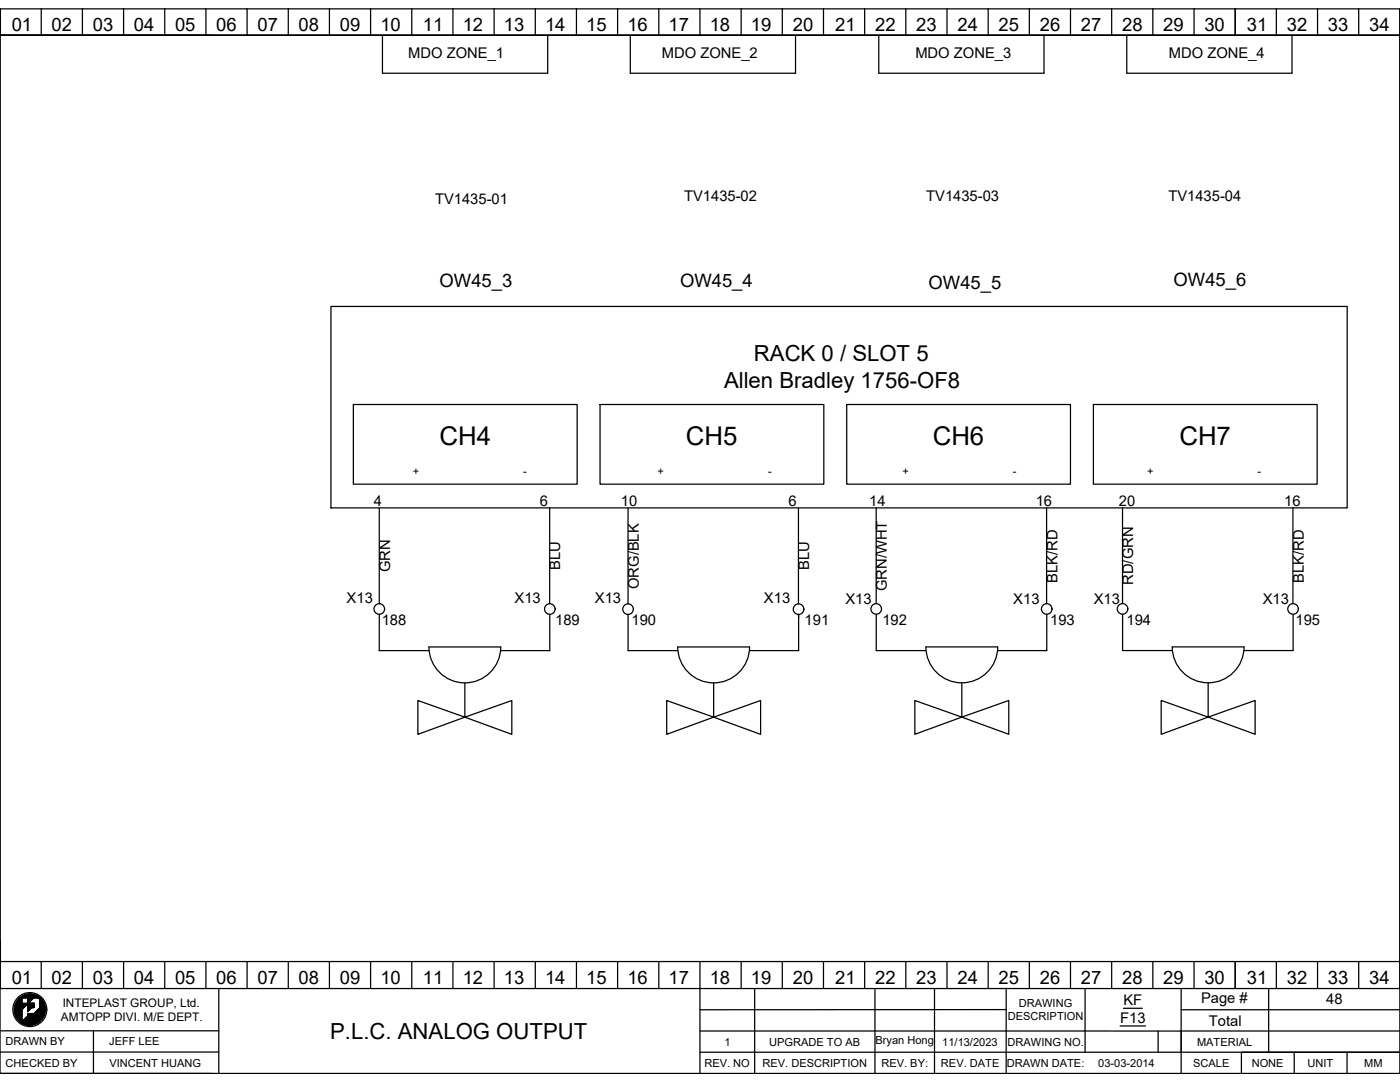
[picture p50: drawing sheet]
<svg xmlns="http://www.w3.org/2000/svg" width="279mm" height="216mm" viewBox="0 0 279 216" stroke-linecap="round" stroke-linejoin="round" font-family="sans-serif">
<defs><g id="words">
<g font-size="5.2">
<text x="87.7" y="88.8">CH4</text>
<text x="136.9" y="88.8">CH5</text>
<text x="186.1" y="88.8">CH6</text>
<text x="235.4" y="88.8">CH7</text>
</g>
<g font-size="4.4">
<text x="144.5" y="77.3">Allen Bradley 1756-OF8</text>
<text x="150.5" y="72">RACK 0 / SLOT 5</text>
<text x="65.9" y="207.3">P.L.C. ANALOG OUTPUT</text>
</g>
<g font-size="3.7">
<text x="2.3" y="6.2">01</text>
<text x="10.3" y="6.2">02</text>
<text x="18.5" y="6.2">03</text>
<text x="26.7" y="6.2">04</text>
<text x="34.9" y="6.2">05</text>
<text x="43.2" y="6.2">06</text>
<text x="51.4" y="6.2">07</text>
<text x="59.6" y="6.2">08</text>
<text x="67.8" y="6.2">09</text>
<text x="75.9" y="6.2">10</text>
<text x="84.4" y="6.2">11</text>
<text x="92.4" y="6.2">12</text>
<text x="100.6" y="6.2">13</text>
<text x="108.8" y="6.2">14</text>
<text x="117" y="6.2">15</text>
<text x="125.2" y="6.2">16</text>
<text x="133.4" y="6.2">17</text>
<text x="141.6" y="6.2">18</text>
<text x="149.8" y="6.2">19</text>
<text x="158.2" y="6.2">20</text>
<text x="166.7" y="6.2">21</text>
<text x="174.7" y="6.2">22</text>
<text x="182.9" y="6.2">23</text>
<text x="191.1" y="6.2">24</text>
<text x="199.3" y="6.2">25</text>
<text x="207.5" y="6.2">26</text>
<text x="215.7" y="6.2">27</text>
<text x="223.9" y="6.2">28</text>
<text x="232.2" y="6.2">29</text>
<text x="240.4" y="6.2">30</text>
<text x="248.8" y="6.2">31</text>
<text x="256.8" y="6.2">32</text>
<text x="265" y="6.2">33</text>
<text x="273.2" y="6.2">34</text>
<text x="87.7" y="57.3">OW45_3</text>
<text x="135.7" y="57.3">OW45_4</text>
<text x="185.3" y="57.7">OW45_5</text>
<text x="234.2" y="57.1">OW45_6</text>
<text x="2.3" y="196.4">01</text>
<text x="10.3" y="196.4">02</text>
<text x="18.5" y="196.4">03</text>
<text x="26.7" y="196.4">04</text>
<text x="34.9" y="196.4">05</text>
<text x="43.2" y="196.4">06</text>
<text x="51.4" y="196.4">07</text>
<text x="59.6" y="196.4">08</text>
<text x="67.8" y="196.4">09</text>
<text x="75.9" y="196.4">10</text>
<text x="84.4" y="196.4">11</text>
<text x="92.4" y="196.4">12</text>
<text x="100.6" y="196.4">13</text>
<text x="108.8" y="196.4">14</text>
<text x="117" y="196.4">15</text>
<text x="125.2" y="196.4">16</text>
<text x="133.4" y="196.4">17</text>
<text x="141.6" y="196.4">18</text>
<text x="149.8" y="196.4">19</text>
<text x="158.2" y="196.4">20</text>
<text x="166.7" y="196.4">21</text>
<text x="174.7" y="196.4">22</text>
<text x="182.9" y="196.4">23</text>
<text x="191.1" y="196.4">24</text>
<text x="199.3" y="196.4">25</text>
<text x="207.5" y="196.4">26</text>
<text x="215.7" y="196.4">27</text>
<text x="223.9" y="196.4">28</text>
<text x="232.2" y="196.4">29</text>
<text x="240.4" y="196.4">30</text>
<text x="248.8" y="196.4">31</text>
<text x="256.8" y="196.4">32</text>
<text x="265" y="196.4">33</text>
<text x="273.2" y="196.4">34</text>
</g>
<g font-size="2.9">
<text x="81.5" y="11.5">MDO ZONE_1</text>
<text x="132.1" y="11.5">MDO ZONE_2</text>
<text x="182.7" y="11.5">MDO ZONE_3</text>
<text x="233.3" y="11.5">MDO ZONE_4</text>
<text x="86.8" y="40.7">TV1435-01</text>
<text x="136.5" y="40.2">TV1435-02</text>
<text x="184.8" y="40.2">TV1435-03</text>
<text x="233.2" y="40.2">TV1435-04</text>
<text x="74.6" y="100.9">4</text>
<text x="107.8" y="100.9">6</text>
<text x="123.9" y="100.9">10</text>
<text x="157.3" y="100.9">6</text>
<text x="173.5" y="100.9">14</text>
<text x="206.7" y="100.9">16</text>
<text x="223.3" y="100.9">20</text>
<text x="256.3" y="100.9">16</text>
<text x="111.8" y="113.8" transform="rotate(-90 111.8 113.8)">BLU</text>
<text x="161.5" y="113.8" transform="rotate(-90 161.5 113.8)">BLU</text>
<text x="77.8" y="114.1" transform="rotate(-90 77.8 114.1)">GRN</text>
<text x="127.5" y="117.5" transform="rotate(-90 127.5 117.5)">ORG/BLK</text>
<text x="177" y="118" transform="rotate(-90 177 118)">GRN/WHT</text>
<text x="211" y="116.2" transform="rotate(-90 211 116.2)">BLK/RD</text>
<text x="226.2" y="116.7" transform="rotate(-90 226.2 116.7)">RD/GRN</text>
<text x="260.2" y="116.2" transform="rotate(-90 260.2 116.2)">BLK/RD</text>
<text x="69.2" y="120.4">X13</text>
<text x="76.2" y="124.7">188</text>
<text x="102.7" y="120.4">X13</text>
<text x="110.8" y="124.7">189</text>
<text x="118.7" y="120.4">X13</text>
<text x="126" y="124.7">190</text>
<text x="152.5" y="120.4">X13</text>
<text x="160.6" y="124.7">191</text>
<text x="168.7" y="120.4">X13</text>
<text x="176.1" y="124.7">192</text>
<text x="202.2" y="120.4">X13</text>
<text x="209.6" y="124.7">193</text>
<text x="218.3" y="120.4">X13</text>
<text x="224.8" y="124.7">194</text>
<text x="252" y="120.4">X13</text>
<text x="258.6" y="124.7">195</text>
<text x="224.2" y="200.6">KF</text>
<text x="239.7" y="200.1">Page #</text>
<text x="264.7" y="200.4">48</text>
<text x="223.5" y="204.1">F13</text>
<text x="241.2" y="204.6">Total</text>
</g>
<g font-size="2.4">
<text x="12.2" y="203.7">AMTOPP DIVI. M/E DEPT.</text>
<text x="12.5" y="200.9">INTEPLAST GROUP, Ltd.</text>
</g>
<g font-size="2.2">
<text x="82.4" y="94.9">+</text>
<text x="104.4" y="94.9">-</text>
<text x="131.2" y="94.9">+</text>
<text x="153.3" y="94.9">-</text>
<text x="180.1" y="94.9">+</text>
<text x="202.1" y="94.9">-</text>
<text x="228.9" y="94.9">+</text>
<text x="251" y="94.9">-</text>
<text x="201.1" y="203.6">DESCRIPTION</text>
<text x="203.3" y="200.9">DRAWING</text>
<text x="1.1" y="208.6">DRAWN BY</text>
<text x="21.8" y="208.6">JEFF LEE</text>
<text x="144.6" y="208.6">1</text>
<text x="153.5" y="208.6">UPGRADE TO AB</text>
<text x="174.7" y="208.4">Bryan Hong</text>
<text x="188.1" y="208.6">11/13/2023</text>
<text x="201.1" y="208.6">DRAWING NO.</text>
<text x="238.9" y="208.6">MATERIAL</text>
<text x="1.1" y="212.8">CHECKED BY</text>
<text x="21.8" y="212.8">VINCENT HUANG</text>
<text x="140.6" y="212.9">REV. NO</text>
<text x="152.2" y="212.9">REV. DESCRIPTION</text>
<text x="175.9" y="212.9">REV. BY:</text>
<text x="187.8" y="212.9">REV. DATE</text>
<text x="201" y="212.9">DRAWN DATE:</text>
<text x="219.2" y="212.9">03-03-2014</text>
<text x="238.1" y="212.9">SCALE</text>
<text x="249.8" y="212.9">NONE</text>
<text x="260.9" y="212.9">UNIT</text>
<text x="272.3" y="212.9">MM</text>
</g>
</g></defs>
<g fill="none" stroke="#000" stroke-width=".25">
<path d="M0 1.8h279.4v212.4h-279.4zM0 7v-5.2v190.1v-4.2M8.2 1.7v5.3M16.4 1.7v5.3M24.7 1.7v5.3M32.9 1.7v5.3M41.1 1.7v5.3M42.4 7h-42.4h279.4M49.3 1.7v5.3M57.5 1.7v5.3M65.7 1.7v5.3M74 1.7v5.3"/>
<path d="M76.3 7.1v7.5h33v-7.5M82.2 1.7v5.3M90.4 1.7v5.3M98.6 1.7v5.3M106.8 1.7v5.3M115 1.7v5.3M123.3 1.7v5.3M125.8 7.1v7.5h33v-7.5M131.5 1.7v5.3M139.7 1.7v5.3M147.9 1.7v5.3M156.1 1.7v5.3"/>
<path d="M164.3 1.7v5.3M172.6 1.7v5.3M175.4 7.1v7.5h33v-7.5M180.8 1.7v5.3M189 1.7v5.3M197.2 1.7v5.3M205.4 1.7v5.3M213.6 1.7v5.3M221.9 1.7v5.3M224.9 7.1v7.5h32.9v-7.5M230.1 1.7v5.3M238.3 1.7v5.3"/>
<path d="M246.5 1.7v5.3M254.7 1.7v5.3M262.9 1.7v5.3M271.2 1.7v5.3M279.4 1.8v195.5h-279.4v-5.4M66.1 61.1h202.8v40.2h-202.8zM70.5 80.7h44.7v15.9h-44.7zM119.8 80.7h44.6v15.9h-44.6zM169 80.7h44.6v15.9h-44.6zM218.2 80.7h44.7v15.9h-44.7zM75.7 101.3v19.2M109.7 101.3v19.2"/>
<path d="M125.3 101.4v19.1M159.3 101.4v19.1M174.9 101.3v19.2M208.9 101.3v19.2M224 101.3v19.1M258 101.3v19.1M75.7 122.6v7.2h9.9M83.4 139.8l9.4 3.3-9.4 3.4zM85.6 129.1h14.3a7.2 7.2 0 0 1-7.1 7.2 7.2 7.2 0 0 1-7.2-7.2zM92.8 136.3v6.8M109.7 122.6v7.2h-9.8M125.3 122.6v7.2h10"/>
<path d="M133.1 139.8l9.3 3.3-9.3 3.4zM135.3 129.1h14.3a7.2 7.2 0 0 1-7.2 7.2 7.2 7.2 0 0 1-7.1-7.2zM142.4 136.3v6.8M159.4 122.6v7.2h-9.8M174.9 122.6v7.2h9.9M182.6 139.8l9.3 3.3-9.3 3.4zM184.8 129.1h14.3a7.2 7.2 0 0 1-7.2 7.1 7.2 7.2 0 0 1-7.1-7.1zM191.9 136.3v6.8M208.9 122.6v7.2h-9.8M224 122.6v7.2h10M231.7 139.8l9.4 3.3-9.4 3.4zM233.9 129.1h14.4a7.2 7.2 0 0 1-7.2 7.1 7.2 7.2 0 0 1-7.2-7.1z"/>
<path d="M241.1 136.2v6.9M258.1 122.6v7.2h-9.9M92.8 143.1l9.3-3.3v6.7zM142.4 143.1l9.4-3.3v6.7zM191.9 143.1l9.4-3.3v6.7zM241.1 143.1l9.4-3.3v6.7zM0 191.9h279.4M4 199.1l-.4 .4M4.2 198.9l-.8 .8M4.3 198.9h1.2v1.3h-1.2zM4.4 199.2l-1.5 1.5M4.4 199.3l-1.5 1.5"/>
<path d="M4.4 199.4l-1.5 1.5M4.4 199.4l-1.5 1.6M4.4 199.5l-1.5 1.6M4.4 199.6l-1.5 1.5M4.4 199.7l-1.6 1.5M4.4 199.7l-1.6 1.6M4.4 199.8l-1.6 1.6M4.4 199.9l-1.6 1.5M4.4 199.9l-1.6 1.6M4.4 200l-1.6 1.6M4.4 198.7l-1.2 1.2M4.6 198.7l-1.4 1.4"/>
<path d="M4.7 198.6l-1.6 1.6M4.8 198.6l-1.7 1.7M4.9 198.5l-1.9 1.9M5 198.5l-2.1 2.1M5.2 198.4l-.7 .7M5.3 198.4l-.7 .7M5.4 198.4l-.7 .7M5.5 198.4l-.8 .7M5.5 198.4l-.7 .7M5.6 198.4l-.7 .7M5.7 198.3l-.8 .8M5.8 198.3l-.8 .8"/>
<path d="M5.8 198.3l-.7 .8M5.9 198.3l-.8 .8M6 198.3l-.8 .8M6.1 198.3l-.8 .8M6.2 198.3l-.8 .8M6.2 198.4l-.7 .7M6.3 198.4l-.7 .7M6.4 198.4l-.8 .8M6.5 198.4l-.9 .9M6.5 198.4l-.9 1M6.6 198.4l-1 1.1M6.7 198.4l-1.1 1.1"/>
<path d="M6.7 198.4l-1.1 1.2M6.8 198.4l-1.2 1.3M6.8 198.5l-1.2 1.2M6.9 198.5l-1.3 1.3M6.9 198.5l-1.3 1.4M7 198.5l-1.4 1.4M7 199.1l.4-.4-.3 .4M7 198.5l-1.4 1.5M7.1 198.5l-1.5 1.6M7.1 198.6l-1.5 1.5M7.2 198.6l-1.6 1.6M7.2 198.6l-4.1 4.1"/>
<path d="M7.3 198.6l-.5 .5M7.3 198.7l-.4 .4M7.4 198.7l-.5 .4M7.5 198.7l-.4 .4M7.5 198.8l-.3 .3M7.6 198.8l-.3 .3M7.7 198.9l-.4 .2M7.7 198.9l-.2 .2M7.8 198.9l-.3 .2M7.8 198.9l-.2 .2M7.8 199l-.1 .1M7.9 199.4l.2-.2-.2 .2"/>
<path d="M7.9 199l-.2 .2M7.9 199.5l.3-.2-.3 .3M7.9 199.1l-.1 .1M8 199.1l-.2 .2M8.1 199.2l-.2 .3M8.2 199.3l-.3 .4M8.2 191.9v5.3M8.3 199.4l-.4 .3M8.3 199.4l-.4 .4M8.3 199.4l-.4 .5M8.4 199.5l-.5 .4M8.4 199.5l-.5 .5"/>
<path d="M8.5 199.6l-.6 .6M8.5 199.7l-.6 .6M8.5 199.7l-.6 .7M8.6 199.8l-.7 .6M8.6 199.8l-.7 .7M8.6 199.8l-.7 .8M8.6 199.9l-.7 .7M8.7 199.9l-.8 .8M8.7 200l-.8 .8M16.4 191.9v5.3M24.7 191.9v5.3M32.9 191.9v5.3"/>
<path d="M41.1 191.9v5.3M43.7 197.2v17M49.3 191.9v5.3M57.5 191.9v5.3M65.7 191.9v5.3M74 191.9v5.3M82.2 191.9v5.3M90.4 191.9v5.3M98.6 191.9v5.3M106.8 191.9v5.3M115 191.9v5.3M123.3 191.9v5.3"/>
<path d="M131.5 191.9v5.3M139.7 191.9v22.3M147.9 191.9v5.3M150.6 197.3v16.9M156.1 191.9v5.3M164.3 191.9v5.3M172.6 191.9v5.3M174.6 197.3v16.9M180.8 191.9v5.3M186.5 197.3v16.9M189 191.9v5.3M197.2 191.9v5.3"/>
<path d="M200.8 197.2v17M205.4 191.9v5.3M213.6 191.9v5.3M216.6 197.3v12.7M221.9 191.9v5.3M230.1 191.9v5.3M235.7 197.3v16.9M238.3 191.9v5.3M246.5 191.9v5.3M253.2 197.3v12.7M254.7 191.9v5.3M262.9 191.9v5.3"/>
<path d="M271.2 191.9v5.3M0 209.9h43.7M0 205.7h43.7M0 214.2h42.4M4.3 201.5l2.5-2.6h.8l.4 .2 .1 1.9-1.3 1.3h-1.3v.4l-1.2 1.3zM4.4 203l-.6 .7M4.4 201.6l-1.2 1.2M4.4 201.7l-1.2 1.2M4.4 202.1l-1 1.1M4.4 202.3l-1 1M4.4 202.3l-1 1 1-.9M4.4 202.6l-.8 .9"/>
<path d="M4.4 202.7l-.8 .8M4.4 202.8l-.7 .8M4.4 202.9l-.7 .7M4.4 203l-.7 .6M4.4 203.2l-.6 .5M4.4 203.2l-.5 .6M4.4 203.3l-.5 .5M4.4 200.1l-1.6 1.5M4.4 200.1l-1.6 1.6M4.4 200.2l-1.6 1.6M4.4 200.3l-1.5 1.5M4.4 201.5l-1.3 1.3"/>
<path d="M4.4 201.8l-1.2 1.2M4.4 201.9l-1.2 1.1M4.4 201.9l-1.1 1.1M4.4 202l-1.1 1.1M4.4 202.2l-1 1M4.4 202.5l-.9 .9M4.4 202.8l-.8 .7M4.4 203.1l-.6 .6M4.4 203.4l-.5 .4M4.4 203.4l-.4 .5M4.4 203.5l-.4 .4M4.4 203.6l-.4 .3"/>
<path d="M4.4 203.6l-.3 .4M4.4 203.7l-.3 .3M4.4 203.8l-.2 .2M4.5 200.3l-1.6 1.6M4.6 200.3l-1.7 1.7M4.7 200.3l-1.8 1.8M4.8 200.3l-1.9 1.9M4.9 200.3l-2 1.9M4.9 200.3l-2 2M5 200.3l-2 2M5.1 200.3l-2.1 2.1M5.2 200.3l-2.2 2.2"/>
<path d="M5.3 200.3l-2.3 2.2M5.3 200.3l-2.3 2.3M5.4 200.3l-2.3 2.3M5.5 200.3l-2.4 2.4M5.6 200.2l-.1 .1M5.6 202.2v.1M5.6 200.3h.1M5.7 200.2l-.2 .1M5.7 202.2l-.1 .1M5.7 200.2l-.2 .2M5.7 202.2l-.1 .2M5.8 202.2l-.2 .3"/>
<path d="M5.8 200.2l-.3 .3M5.9 202.2l-.3 .3M5.9 200.2l-.4 .3M5.9 202.2l-.3 .4M6 200.2l-.5 .4 .4-.3M6 200.3l-.4 .4M6 202.2l-1.8 1.8M6 200.2l-.5 .5M6.1 202.2l-1.9 1.9M6.1 200.3l-.5 .5M6.1 200.2l-.6 .6 .5-.5M6.2 202.2l-1.9 1.9"/>
<path d="M6.2 200.2l-.7 .7M6.3 200.2l-.8 .7M6.3 202.2l-1.9 1.9M6.3 200.2l-.8 .8 .8-.7M6.4 202.2l-2 2M6.4 201h.4M6.4 200.2l-.8 .9M6.4 202.2l-1.9 2 2-2M6.5 200.2l-1 .9M6.6 200.2l-1.1 1 1-.9M6.6 202.2l-2 2M6.6 202.2l-2 2.1"/>
<path d="M6.6 200.2l-1.1 1.1 1.1-1M6.7 202.2l-2 2.1M6.7 200.2l-1.2 1.2 1.2-1.1M6.7 200.7l-.3 .4M6.7 200.8l-.3 .3M6.7 200.8l-.2 .3M6.7 200.9l-.1 .2M6.7 201l-.1 .1M6.7 201v.1M6.8 200.2l-1.3 1.2M6.8 200.2h-1.3v1.7l.9-.9M6.8 200.2v.8"/>
<path d="M6.8 200.3l-1.3 1.2M6.8 200.3l-1.3 1.3M6.8 200.4l-1.3 1.3M6.8 200.5l-1.3 1.3M6.8 200.6l-1.3 1.2M6.8 200.6l-.4 .4M6.8 200.7l-.3 .3M6.8 200.8l-.3 .2M6.8 200.9l-.2 .1M6.8 200.9l-.1 .1M6.8 201h.1M7.9 200.1l.5-.5-.5 .5"/>
<path d="M8.5 203.3l-.7 .7M8.6 203.1l-1 1M8.7 202.9l-1.3 1.3M8.7 200.1l-.8 .8M8.8 200.1l-.9 .9M8.8 202.8l-1.5 1.5M8.8 200.2l-.9 .8M8.8 200.2l-4.1 4.1M8.8 202.7l-1.6 1.6M8.8 200.3l-4.1 4M8.8 200.3l-4 4M8.9 200.3l-4.1 4.1"/>
<path d="M8.9 202.5l-1.9 1.9M8.9 200.4l-4 4M8.9 202.4l-2 2M8.9 200.5l-3.9 3.9M8.9 200.6l-3.8 3.8M8.9 202.3l-2.1 2.1M8.9 200.6l-3.8 3.9M9 200.7l-3.8 3.8M9 202.2l-2.3 2.3M9 200.8l-3.7 3.7M9 202.1l-2.4 2.4M9 200.9l-3.6 3.6"/>
<path d="M9 202l-2.5 2.5M9 201l-3.5 3.5M9 201.9l-2.6 2.6M9 201.1l-3.4 3.4M9 201.8l-2.7 2.7M9 201.1l-3.4 3.5M9.1 201.2l-3.4 3.4M9.1 201.7l-2.9 2.9M9.1 201.3l-3.3 3.3M9.1 201.4l-3.2 3.2M9.1 201.5l-3.1 3.1M9.1 201.6l-3 3"/>
<path d="M18.6 205.7v8.5M139.7 210h139.7h-10.6v4.2M139.7 205.7h139.7M200.8 201.5h-61.1M223.5 204.7h5.1M224.2 201.2h3.8M231.1 205.7v4.3M235.7 201.5h43.7M258.3 210h-10.5v4.2M268.8 210h-10.5v4.2"/>
<circle cx="75.7" cy="121.5" r="1.06"/>
<circle cx="109.7" cy="121.5" r="1.06"/>
<circle cx="125.3" cy="121.5" r="1.06"/>
<circle cx="159.4" cy="121.6" r="1.06"/>
<circle cx="174.9" cy="121.5" r="1.06"/>
<circle cx="208.9" cy="121.5" r="1.06"/>
<circle cx="224" cy="121.5" r="1.06"/>
<circle cx="258.1" cy="121.5" r="1.06"/>
<circle cx="6" cy="201.5" r="3.4"/>
</g>
<use href="#words"/>
</svg>
